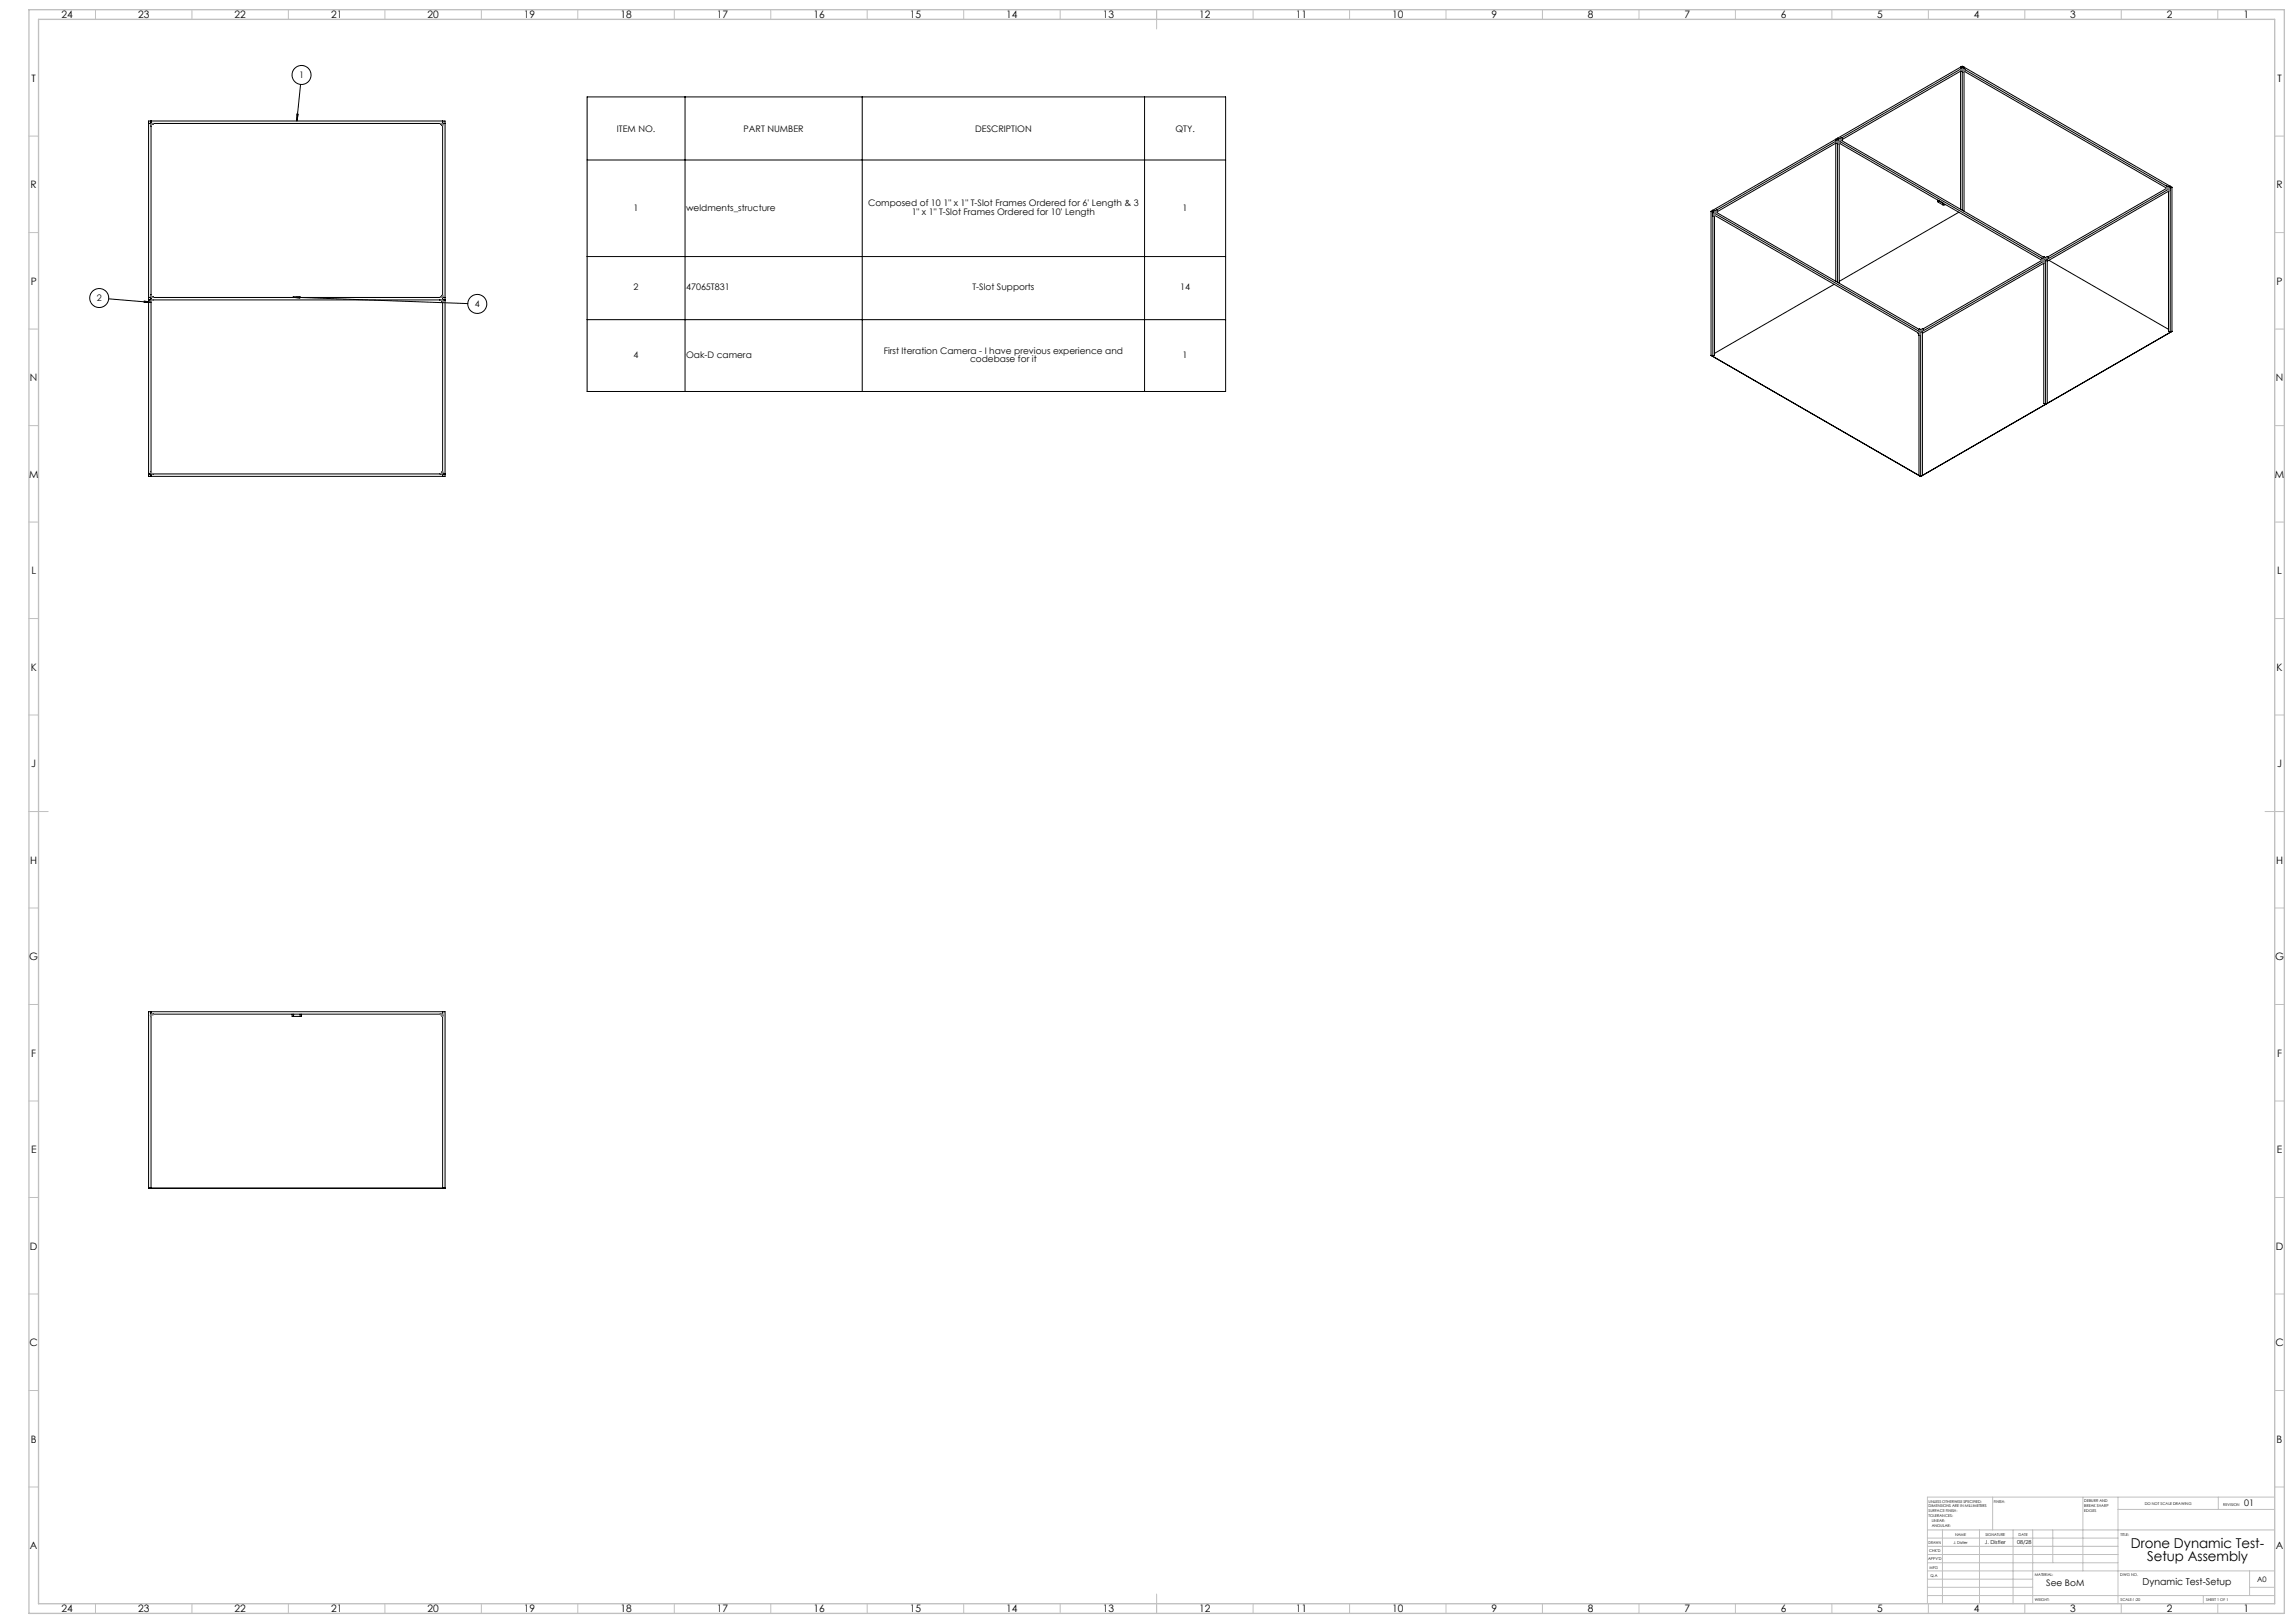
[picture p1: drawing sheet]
<svg xmlns="http://www.w3.org/2000/svg" width="1189mm" height="841mm" viewBox="0 0 1189 841" stroke-linecap="round" stroke-linejoin="round" font-family="sans-serif">
<defs><g id="words">
<g font-size="7.1">
<text x="1104" y="802">Drone Dynamic Test-</text>
<text x="1113" y="809">Setup Assembly</text>
</g>
<g font-size="5.3">
<text x="32" y="9">24</text>
<text x="72" y="9">23</text>
<text x="122" y="9">22</text>
<text x="172" y="9">21</text>
<text x="222" y="9">20</text>
<text x="272" y="9">19</text>
<text x="322" y="9">18</text>
<text x="372" y="9">17</text>
<text x="422" y="9">16</text>
<text x="472" y="9">15</text>
<text x="522" y="9">14</text>
<text x="572" y="9">13</text>
<text x="622" y="9">12</text>
<text x="672" y="9">11</text>
<text x="722" y="9">10</text>
<text x="773" y="9">9</text>
<text x="823" y="9">8</text>
<text x="873" y="9">7</text>
<text x="923" y="9">6</text>
<text x="973" y="9">5</text>
<text x="1023" y="9">4</text>
<text x="1073" y="9">3</text>
<text x="1123" y="9">2</text>
<text x="1163" y="9">1</text>
<text x="16" y="42">T</text>
<text x="1180" y="42">T</text>
<text x="16" y="97">R</text>
<text x="1180" y="97">R</text>
<text x="16" y="147">P</text>
<text x="1180" y="147">P</text>
<text x="16" y="197">N</text>
<text x="1180" y="197">N</text>
<text x="15" y="247">M</text>
<text x="1179" y="247">M</text>
<text x="16" y="297">L</text>
<text x="1180" y="297">L</text>
<text x="16" y="348">K</text>
<text x="1180" y="348">K</text>
<text x="16" y="397">J</text>
<text x="1180" y="397">J</text>
<text x="16" y="447">H</text>
<text x="1180" y="447">H</text>
<text x="15" y="498">G</text>
<text x="1179" y="498">G</text>
<text x="16" y="547">F</text>
<text x="1180" y="547">F</text>
<text x="16" y="597">E</text>
<text x="1180" y="597">E</text>
<text x="16" y="647">D</text>
<text x="1180" y="647">D</text>
<text x="15" y="697">C</text>
<text x="1179" y="697">C</text>
<text x="16" y="747">B</text>
<text x="1180" y="747">B</text>
<text x="16" y="803">A</text>
<text x="1180" y="803">A</text>
<text x="32" y="835">24</text>
<text x="72" y="835">23</text>
<text x="122" y="835">22</text>
<text x="172" y="835">21</text>
<text x="222" y="835">20</text>
<text x="272" y="835">19</text>
<text x="322" y="835">18</text>
<text x="372" y="835">17</text>
<text x="422" y="835">16</text>
<text x="472" y="835">15</text>
<text x="522" y="835">14</text>
<text x="572" y="835">13</text>
<text x="622" y="835">12</text>
<text x="672" y="835">11</text>
<text x="722" y="835">10</text>
<text x="773" y="835">9</text>
<text x="823" y="835">8</text>
<text x="873" y="835">7</text>
<text x="923" y="835">6</text>
<text x="973" y="835">5</text>
<text x="1023" y="835">4</text>
<text x="1073" y="835">3</text>
<text x="1123" y="835">2</text>
<text x="1163" y="835">1</text>
</g>
<text font-size="4.9" x="1111" y="821">Dynamic Test-Setup</text>
<g font-size="4.7">
<text x="155" y="41">1</text>
<text x="320" y="68">ITEM NO.</text>
<text x="385" y="68">PART NUMBER</text>
<text x="505" y="68">DESCRIPTION</text>
<text x="609" y="68">QTY.</text>
<text x="450" y="107">Composed of 10 1&quot; x 1&quot; T-Slot Frames Ordered for 6' Length &amp; 3</text>
<text x="328" y="109">1</text>
<text x="356" y="109">weldments_structure</text>
<text x="473" y="111">1&quot; x 1&quot; T-Slot Frames Ordered for 10' Length</text>
<text x="613" y="109">1</text>
<text x="328" y="151">2</text>
<text x="356" y="151">47065T831</text>
<text x="504" y="151">T-Slot Supports</text>
<text x="612" y="151">14</text>
<text x="50" y="156">2</text>
<text x="246" y="159">4</text>
<text x="328" y="185">4</text>
<text x="356" y="185">Oak-D camera</text>
<text x="458" y="183">First Iteration Camera - I have previous experience and</text>
<text x="613" y="185">1</text>
<text x="503" y="188">codebase for it</text>
<text x="1163" y="780">01</text>
<text x="1061" y="822">See BoM</text>
</g>
<text font-size="3.9" x="1170" y="820">A0</text>
<g font-size="2.8">
<text x="1029" y="800">J. Distler</text>
<text x="1045" y="800">08/28</text>
</g>
<g font-size="2">
<text x="1000" y="779">UNLESS OTHERWISE SPECIFIED:</text>
<text x="1033" y="779">FINISH:</text>
<text x="1080" y="778">DEBURR AND</text>
<text x="1112" y="780">DO NOT SCALE DRAWING</text>
<text x="1000" y="781">DIMENSIONS ARE IN MILLIMETERS</text>
<text x="1000" y="784">SURFACE FINISH:</text>
<text x="1080" y="781">BREAK SHARP</text>
<text x="1080" y="783">EDGES</text>
<text x="1152" y="780">REVISION</text>
<text x="1000" y="786">TOLERANCES:</text>
<text x="1001" y="789">LINEAR:</text>
<text x="1001" y="791">ANGULAR:</text>
<text x="1013" y="796">NAME</text>
<text x="1029" y="796">SIGNATURE</text>
<text x="1046" y="796">DATE</text>
<text x="1099" y="796">TITLE:</text>
<text x="1000" y="800">DRAWN</text>
<text x="1012" y="800">J. Distler</text>
<text x="999" y="808">APPV'D</text>
<text x="1000" y="804">CHK'D</text>
<text x="1000" y="813">MFG</text>
<text x="1001" y="817">Q.A</text>
<text x="1055" y="817">MATERIAL:</text>
<text x="1099" y="817">DWG NO.</text>
<text x="1055" y="830">WEIGHT:</text>
<text x="1099" y="830">SCALE:1:20</text>
<text x="1143" y="830">SHEET 1 OF 1</text>
</g>
</g></defs>
<g fill="none" stroke="#000" stroke-width=".52">
<path d="M1016 36h.1M1016 37h.1M1016 36v72M1016 35h1M1016 35l-64 37M1016 35l1-1 1 1M1016 37l-62 36M1016 36v1M1017 36h.1M1017 36l-1 1M1017 36h-1M1017 36v73"/>
<path d="M1017 35l-1 1M1017 35h.1M1017 35l107 62M1017 35l-64 37M1017 35l1 1M1017 37h.1M1017 36l1 1M1017 36v1M1017 36h1M1018 37h.1M1018 36h.1M1018 36v1"/>
<path d="M1018 37l105 60M1018 37h-1M1018 37v72M1018 35l108 62M1018 35h-1M154 59h1l-1 4zM156 44l-2 19M304 50h331v153h-331zM355 50v153M447 50v153M593 50v153M77 64h154"/>
<path d="M77 63h154v184h-154zM78 65h.1M78 63v184M78 64h.1M78 64v1M79 65h-1M79 64v1M79 64h.1M80 64h.1M80 64h-1M228 64h.1M228 64h1"/>
<path d="M229 64h.1M229 65h.1M229 64v1M229 63v184M952 73h.1M952 74h.1M952 73v73M952 72l-65 37M952 72v1M952 74l-62 36M952 73v1M952 74h1"/>
<path d="M952 73h1M952 75h1M952 75h.1M952 74v72M952 73l107 61M952 73l-63 36M952 72h1M952 72h.1M953 73h.1M953 74h.1M953 73v1M953 73v1z"/>
<path d="M953 75h-1M953 75h.1M953 74v1M953 74l105 61M953 74v73M953 72l108 62v75M953 72l-1 1M953 72h.1M953 72l1 1M954 72h.1M954 72v1M954 73h.1"/>
<path d="M954 72h-1M304 83h331M1123 97h.1M1123 97v1M1123 98h.1M1123 97h1M1124 97h-1M1124 97h.1M1124 97l-1 1M1124 97l1 1M1124 97l-64 37M1124 99v73h1"/>
<path d="M1125 96l-1 1M1125 98l-129 74M1125 98v74M1125 99l-64 36M1126 97v75M1126 97l-1 1M887 109v75M887 109l1 1M888 110v75l1-1v-72M888 110l107 62M888 111l107 62M888 109h1"/>
<path d="M888 112h.1M888 111h.1M888 111v1M888 111l1 1M889 112h-1M889 112h.1M889 109l107 62M889 109l-1 1M889 109h.1M889 109l1 1M889 109v1M889 110h.1"/>
<path d="M889 110h1M890 110h.1M890 109h.1M890 109h-1M890 109v1M1004 104l1 1M1005 105v-1l2 1v1M1005 105l2 1M1008 106h-1M1015 110l-62 36M304 133h331M1058 135h.1"/>
<path d="M1058 134h.1M1058 134v1M1058 134h1M1059 135h.1M1059 134h.1M1059 134v1M1059 134l-1 1M1059 133h.1M1059 134l-63 37M1059 134l1 1v75l-1-1v-73M1059 133h1M1059 133l1 1"/>
<path d="M1060 133h.1M1060 133v1M1060 134h.1M1060 134h-1M1060 136l-64 37M1061 133h.1M1061 133l-1 1M1062 135l62 36M56 155l22 2M75 156l3 1h-3zM77 155h154M77 154h154"/>
<path d="M78 155h.1M78 157h.1M78 153h1M78 154h.1M78 153v1M78 155v2M79 156l-1 1M79 154h.1M79 153v1M79 156h.1M79 154h1M80 155h.1"/>
<path d="M80 155l-1 1M80 154h.1M152 154h4M152 154h3v1zM152 154l90 3M228 155v1M228 155h.1M228 154h.1M228 156h.1M228 154h1M228 156h1M229 156h.1"/>
<path d="M229 154h.1M229 153h.1M229 153v1M229 156v1M229 155h.1M229 157h.1M951 147l-62 36M304 166h331M994 172h.1M994 172v1M994 173h1M994 173h.1"/>
<path d="M995 173v1M995 173h.1M995 174h.1M995 171h.1M995 172v74l1 1M995 172h1M995 171h1M996 171h.1M996 171h-1M996 172v75M996 171l-1 1M996 171v1"/>
<path d="M996 172v74v1M996 172h.1M1125 172h1l-130 75M887 184l109 63M77 246h154M78 246h.1M78 244h.1M78 244l1 1M78 244v2M79 245h.1M79 245l1 1M80 246h.1"/>
<path d="M228 246h.1M228 245h.1M228 245v1M228 245h1M229 245h.1M229 246h.1M229 244v1M229 244h.1M77 524h154v92h-154zM78 526h.1M78 527h.1M78 524v92"/>
<path d="M78 526h151M78 526v1M79 527h-1M79 526v1M79 526h.1M80 526h-1M80 526h.1M151 526v1h1M152 526v1M152 527h4M156 526v1M228 526h.1"/>
<path d="M228 526h1M229 526h.1M229 527h.1M229 526v1M229 524v92M77 616h154"/>
<circle cx="156" cy="39" r="5"/>
<circle cx="1017" cy="36" r=".2"/>
<circle cx="952" cy="73" r=".2"/>
<circle cx="51" cy="154" r="5"/>
<circle cx="247" cy="157" r="5"/>
</g>
<g fill="none" stroke="#808080" stroke-width=".52">
<path d="M1016 36h2M1017 36h-1M1017 36h1M1018 36v1M1018 36h.1M78 64v1M79 64h.1M80 64h-1l-1 1M228 64h1v1M229 64h.1M229 64v1M952 74h1"/>
<path d="M952 73h.1M953 73h.1M953 74h.1M953 74v1M953 74h1M954 74h.1M954 73h.1M954 72h.1M954 72v1M1123 97h1l-1 1M1123 97l1 2M1124 98h-1"/>
<path d="M1124 97v1M1124 98h.1M888 111h.1M889 111h.1M889 110h.1M889 111h-1v1M890 109l-1 1h1M1058 134l1 1M1059 134v1M1059 135h.1M1059 135h-1M1059 135l1 1"/>
<path d="M1059 134h2M1060 134h.1M1060 136h.1M1061 134h-1M78 153l1 1M78 153v1M78 156h.1M79 154h.1M79 154h1M79 155h.1M80 155l-1 1-1 1M228 155l1 1v1"/>
<path d="M229 155h.1M229 154h.1M229 153v1h-1M229 153v1M229 156h.1M994 172l1 1M995 172h.1M995 171h1M995 171h.1M995 173h.1M996 171h.1M78 244l1 1 1 1"/>
<path d="M78 245h.1M79 246h.1M229 246h.1M229 244v1l-1 1M229 245h.1M78 526h.1M79 526h.1M80 526h-1l-1 1M228 526h1v1M229 526h.1"/>
</g>
<g fill="none" stroke="#808080" stroke-width=".52" stroke-dasharray="15.2 1.3 1.3 1.3" stroke-linecap="butt">
<path d="M1016 37v-1M1017 36h-1M1017 36v-1M1017 37v-1M1018 36h-1M1018 36v1M1018 37l-1-1M1018 37h-1M1018 37v-1M78 65v-1M78 64v1M78 65h1"/>
<path d="M80 64h-2M228 64h1M229 64v1M229 65h1M230 65v-1M952 74v-1M952 73v1M953 74h-1M953 74v-1M953 73l-1 1M953 73v1M953 74v1"/>
<path d="M953 74l-1-1M953 73l1-1M953 72v1M954 72h-1M954 74l-1-1M954 73h-1M954 72v1M1123 97v1M1123 97h1M1124 98h-1M1124 97h-1M1124 97v1"/>
<path d="M1124 97l-1 1M1124 98l1-1M1124 99l1-1M1124 98v1M1124 98h1M1125 99v-1M888 111v1M889 110l1-1M889 111h-1M889 112h-1M889 109v1M889 110v-1"/>
<path d="M890 110h-1M890 109v1M1058 135v1M1058 134l1 1M1059 135h1M1059 136h1M1059 134v1M1059 135h-1M1059 134h1M1060 135v1M1060 135v-1M1060 134h1"/>
<path d="M1061 134h-1M1061 134v-1M78 153v1M78 155v2M78 156h1M78 154v-1M78 153h1M79 155v1M80 155h-2M80 154h-2M228 155h1M228 154h1"/>
<path d="M229 155v1M229 155v2M229 156h1M229 154v-1M229 153h1M230 153v1M994 172h1M995 173v-1M995 174v-1M995 171l1 1M995 172v1M995 172v-1"/>
<path d="M995 171h1M996 172v-1M996 171v1M78 246v-2M78 245h1M79 246v-1M80 246h-2M228 246h1M229 246v-1M229 246v-2M229 245h1M78 526v1"/>
<path d="M78 526h1M80 526h-2M228 526h1M229 526v1M229 526h1"/>
</g>
<g fill="none" stroke="#c0c0c0" stroke-width=".52">
<path d="M49 5v5M99 5v5M149 5v5M199 5v5M249 5v5M299 5v5M349 5v5M399 5v5M449 5v5M499 5v5M549 5v5M599 5v10"/>
<path d="M649 5v5M699 5v5M749 5v5M799 5v5M849 5v5M899 5v5M949 5v5M999 5v5M1049 5v5M1099 5v5M1149 5v5M15 71h5"/>
<path d="M1179 71h5M15 121h5M1179 121h5M15 171h5M1179 171h5M15 221h5M1179 221h5M15 271h5M1179 271h5M15 321h5M1179 321h5M15 371h5"/>
<path d="M1179 371h5M15 421h10M1174 421h10M15 471h5M1179 471h5M15 521h5M1179 521h5M15 571h5M1179 571h5M15 621h5M1179 621h5M15 671h5"/>
<path d="M1179 671h5M15 721h5M1179 721h5M15 771h5M1033 776v17M1080 776v38M1098 776v55M1150 776v6M1179 771h5M1179 776h-180v55M999 793h180M999 797h99"/>
<path d="M1007 793v38M1026 793v38M1043 793v38M1054 793v38M1064 793v17M1098 782h81M999 810h99M999 806h99M999 801h99M999 818h55M999 814h180M1166 814v13"/>
<path d="M49 831v5M99 831v5M149 831v5M199 831v5M249 831v5M299 831v5M349 831v5M399 831v5M449 831v5M499 831v5M549 831v5M599 826v10"/>
<path d="M649 831v5M699 831v5M749 831v5M799 831v5M849 831v5M899 831v5M949 831v5M999 827h180M999 823h55M999 831v5M1049 831v5M1099 831v5"/>
<path d="M1142 827v4M1149 831v5M1166 823h13"/>
</g>
<path d="M15 5h1169v831h-1169zM20 10h1159v821h-1159z" fill="none" stroke="#c0c0c0" stroke-width=".7"/>
<path d="M154 59h1l-1 4zM75 156l3 1h-3zM152 154h3v1z" fill="#000"/>
<use href="#words"/>
</svg>
